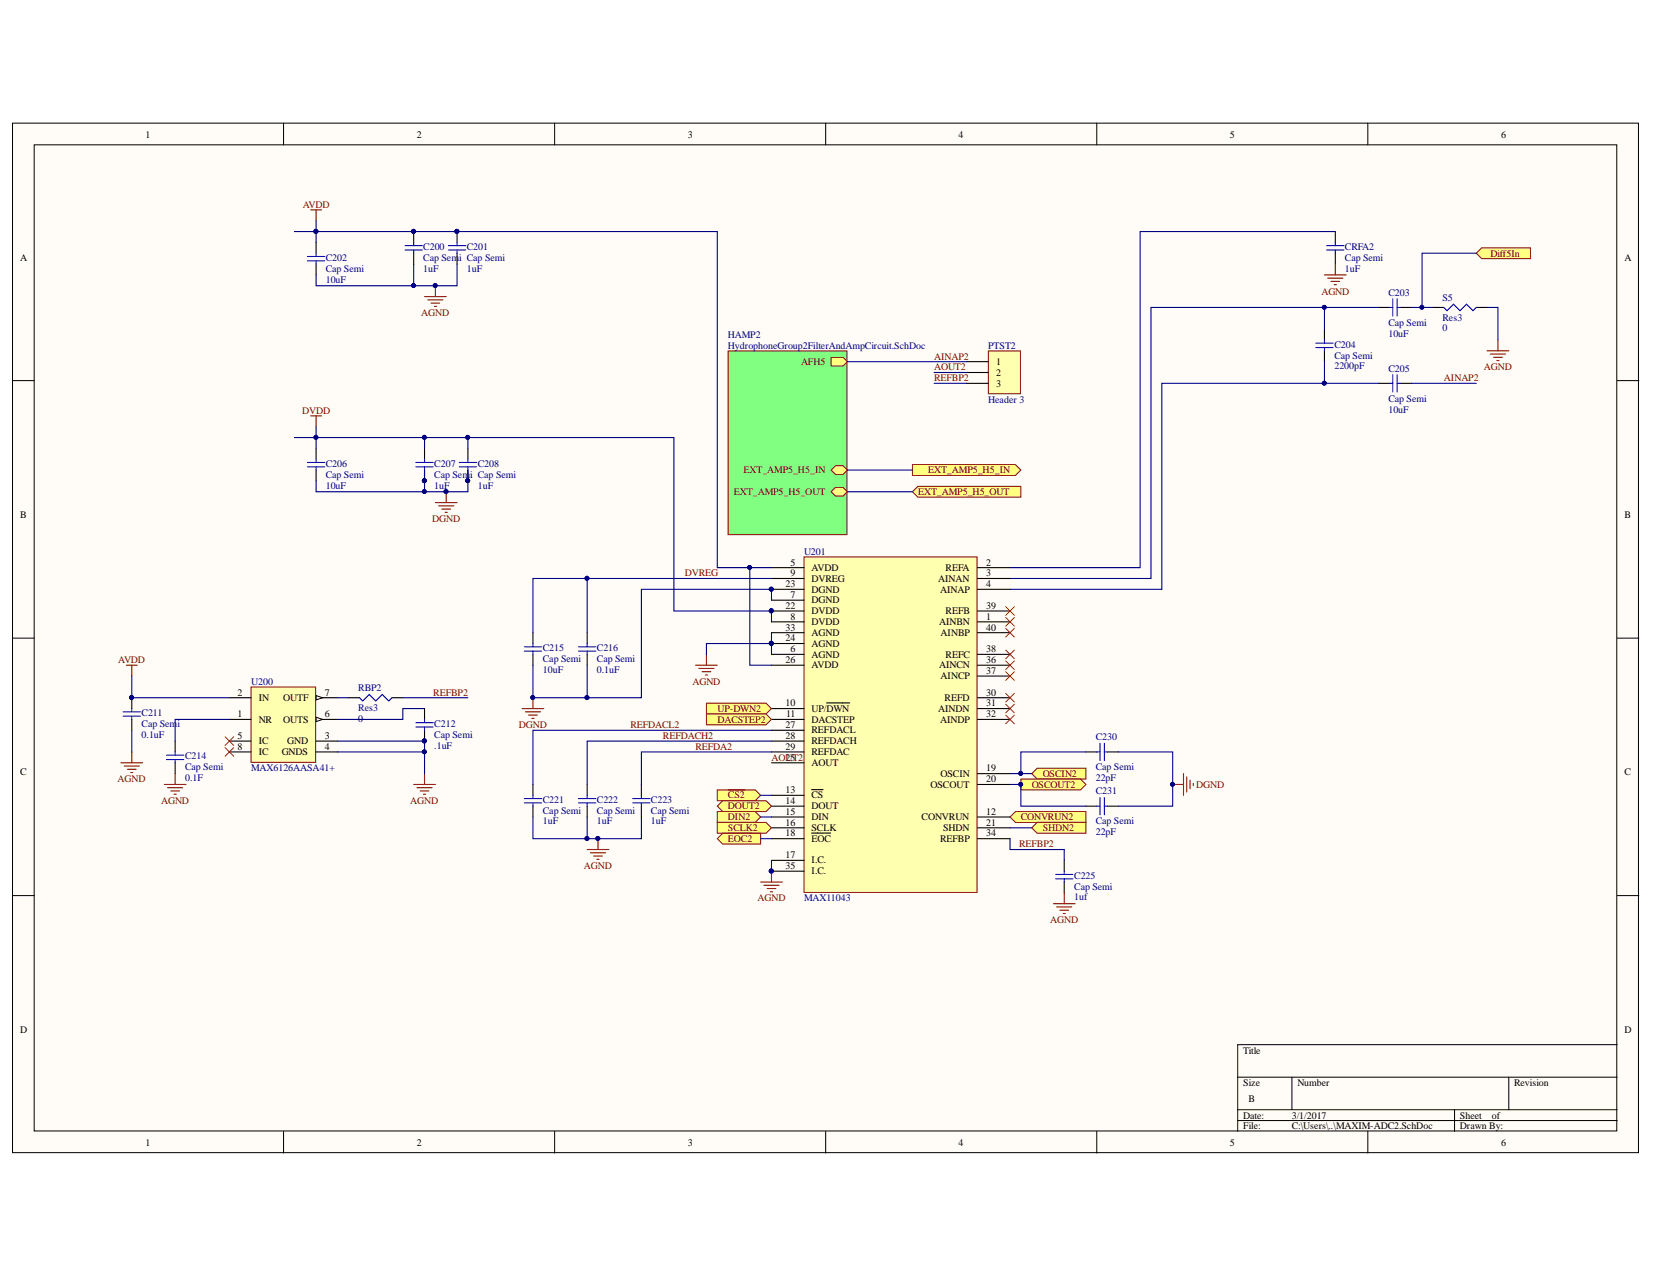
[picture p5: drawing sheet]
<svg xmlns="http://www.w3.org/2000/svg" width="279mm" height="216mm" viewBox="0 0 279 216" stroke-linecap="round" stroke-linejoin="round" font-family="sans-serif">
<defs><g id="words">
<g font-size="1.7">
<text x="24.6" y="23.2">1</text>
<text x="70.4" y="23.2">2</text>
<text x="116.3" y="23.2">3</text>
<text x="162" y="23.2">4</text>
<text x="207.9" y="23.2">5</text>
<text x="253.7" y="23.2">6</text>
<text x="3.4" y="44">A</text>
<text x="274.6" y="44">A</text>
<text x="168.4" y="61.7">1</text>
<text x="168.4" y="63.5">2</text>
<text x="168.4" y="65.3">3</text>
<text x="3.4" y="87.5">B</text>
<text x="274.6" y="87.5">B</text>
<text x="133.6" y="95.6">5</text>
<text x="166.7" y="95.6">2</text>
<text x="132.8" y="99.2">23</text>
<text x="133.6" y="101.1">7</text>
<text x="133.6" y="97.4">9</text>
<text x="137.2" y="96.4">AVDD</text>
<text x="137.2" y="101.9">DGND</text>
<text x="137.2" y="100.1">DGND</text>
<text x="137.2" y="98.3">DVREG</text>
<text x="158.6" y="98.3">AINAN</text>
<text x="158.9" y="100.1">AINAP</text>
<text x="159.8" y="96.4">REFA</text>
<text x="166.7" y="99.2">4</text>
<text x="166.7" y="97.4">3</text>
<text x="132.8" y="106.6">33</text>
<text x="132.8" y="102.8">22</text>
<text x="133.6" y="104.7">8</text>
<text x="137.2" y="107.4">AGND</text>
<text x="137.2" y="105.6">DVDD</text>
<text x="137.2" y="103.8">DVDD</text>
<text x="158.7" y="105.6">AINBN</text>
<text x="159" y="107.4">AINBP</text>
<text x="159.8" y="103.8">REFB</text>
<text x="166.7" y="102.8">39</text>
<text x="166.7" y="104.7">1</text>
<text x="166.7" y="106.6">40</text>
<text x="132.8" y="112.1">26</text>
<text x="132.8" y="108.3">24</text>
<text x="133.6" y="110.2">6</text>
<text x="137.2" y="112.9">AVDD</text>
<text x="137.2" y="111.1">AGND</text>
<text x="137.2" y="109.3">AGND</text>
<text x="158.7" y="112.9">AINCN</text>
<text x="159.8" y="111.1">REFC</text>
<text x="166.7" y="110.2">38</text>
<text x="166.7" y="112.1">36</text>
<text x="166.7" y="113.8">37</text>
<text x="40.2" y="117.5">2</text>
<text x="43.7" y="118.4">IN</text>
<text x="47.9" y="118.4">OUTF</text>
<text x="54.9" y="117.5">7</text>
<text x="132.8" y="119.3">10</text>
<text x="159" y="114.8">AINCP</text>
<text x="159.7" y="118.4">REFD</text>
<text x="166.7" y="117.5">30</text>
<text x="166.7" y="119.3">31</text>
<text x="40.2" y="121.2">1</text>
<text x="40.2" y="124.8">5</text>
<text x="43.7" y="122.1">NR</text>
<text x="43.7" y="125.7">IC</text>
<text x="47.9" y="122.1">OUTS</text>
<text x="48.5" y="125.7">GND</text>
<text x="54.9" y="124.8">3</text>
<text x="54.9" y="121.2">6</text>
<text x="132.8" y="124.8">28</text>
<text x="132.8" y="123">27</text>
<text x="132.9" y="121.2">11</text>
<text x="137.2" y="125.7">REFDACH</text>
<text x="137.2" y="123.9">REFDACL</text>
<text x="137.2" y="122.1">DACSTEP</text>
<text x="137.2" y="120.3">UP/DWN</text>
<text x="158.6" y="120.3">AINDN</text>
<text x="158.9" y="122.1">AINDP</text>
<text x="166.7" y="121.2">32</text>
<text x="3.4" y="131">C</text>
<text x="40.2" y="126.7">8</text>
<text x="43.7" y="127.6">IC</text>
<text x="47.6" y="127.6">GNDS</text>
<text x="54.9" y="126.7">4</text>
<text x="132.8" y="126.7">29</text>
<text x="132.8" y="128.5">25</text>
<text x="137.2" y="127.6">REFDAC</text>
<text x="137.2" y="129.4">AOUT</text>
<text x="159" y="131.2">OSCIN</text>
<text x="166.7" y="130.3">19</text>
<text x="274.6" y="131">C</text>
<text x="132.8" y="137.7">15</text>
<text x="132.8" y="135.8">14</text>
<text x="132.8" y="134">13</text>
<text x="137.2" y="136.7">DOUT</text>
<text x="137.2" y="134.9">CS</text>
<text x="157.3" y="133.1">OSCOUT</text>
<text x="166.7" y="137.7">12</text>
<text x="166.7" y="132.2">20</text>
<text x="132.8" y="139.5">16</text>
<text x="132.8" y="141.3">18</text>
<text x="137.2" y="140.4">SCLK</text>
<text x="137.2" y="138.6">DIN</text>
<text x="137.2" y="142.2">EOC</text>
<text x="155.8" y="138.6">CONVRUN</text>
<text x="158.9" y="142.2">REFBP</text>
<text x="159.4" y="140.4">SHDN</text>
<text x="166.7" y="139.5">21</text>
<text x="166.7" y="141.3">34</text>
<text x="132.8" y="146.8">35</text>
<text x="132.8" y="145">17</text>
<text x="137.2" y="147.7">I.C.</text>
<text x="137.2" y="145.9">I.C.</text>
<text x="3.4" y="174.5">D</text>
<text x="210.2" y="178">Title</text>
<text x="274.6" y="174.5">D</text>
<text x="210.2" y="183.5">Size</text>
<text x="219.3" y="183.5">Number</text>
<text x="255.9" y="183.5">Revision</text>
<text x="210.2" y="189">Date:</text>
<text x="210.2" y="190.7">File:</text>
<text x="211" y="186.2">B</text>
<text x="218.4" y="189">3/1/2017</text>
<text x="218.4" y="190.7">C:\Users\..\MAXIM-ADC2.SchDoc</text>
<text x="246.8" y="189">Sheet</text>
<text x="246.8" y="190.7">Drawn By:</text>
<text x="252.2" y="189">of</text>
<text x="24.6" y="193.5">1</text>
<text x="70.4" y="193.5">2</text>
<text x="116.3" y="193.5">3</text>
<text x="162" y="193.5">4</text>
<text x="207.9" y="193.5">5</text>
<text x="253.7" y="193.5">6</text>
</g>
<g font-size="1.7" fill="#800000">
<text x="51.2" y="35.1">AVDD</text>
<text x="251.9" y="43.3">Diff5In</text>
<text x="71.2" y="53.4">AGND</text>
<text x="223.3" y="49.8">AGND</text>
<text x="135.4" y="61.7">AFH5</text>
<text x="157.9" y="60.8">AINAP2</text>
<text x="157.9" y="62.5">AOUT2</text>
<text x="157.9" y="64.4">REFBP2</text>
<text x="244.1" y="64.4">AINAP2</text>
<text x="250.8" y="62.5">AGND</text>
<text x="51.1" y="69.9">DVDD</text>
<text x="124.1" y="83.7">EXT_AMP5_H5_OUT</text>
<text x="125.7" y="79.9">EXT_AMP5_H5_IN</text>
<text x="155.2" y="83.7">EXT_AMP5_H5_OUT</text>
<text x="156.9" y="79.9">EXT_AMP5_H5_IN</text>
<text x="73.1" y="88.2">DGND</text>
<text x="115.8" y="97.4">DVREG</text>
<text x="20" y="112.1">AVDD</text>
<text x="73.2" y="117.5">REFBP2</text>
<text x="117" y="115.7">AGND</text>
<text x="87.7" y="123">DGND</text>
<text x="106.6" y="123">REFDACL2</text>
<text x="112.1" y="124.8">REFDACH2</text>
<text x="121.3" y="120.3">UP-DWN2</text>
<text x="121.3" y="122.1">DACSTEP2</text>
<text x="117.6" y="126.7">REFDA2</text>
<text x="130.4" y="128.5">AOUT2</text>
<text x="176.2" y="131.2">OSCIN2</text>
<text x="19.9" y="132.2">AGND</text>
<text x="27.2" y="135.8">AGND</text>
<text x="69.3" y="135.8">AGND</text>
<text x="123" y="134.9">CS2</text>
<text x="123" y="136.7">DOUT2</text>
<text x="174.4" y="133.1">OSCOUT2</text>
<text x="202.2" y="133.1">DGND</text>
<text x="123" y="138.6">DIN2</text>
<text x="123" y="140.4">SCLK2</text>
<text x="123" y="142.2">EOC2</text>
<text x="172.3" y="143.2">REFBP2</text>
<text x="172.5" y="138.6">CONVRUN2</text>
<text x="176.2" y="140.4">SHDN2</text>
<text x="98.7" y="146.8">AGND</text>
<text x="128" y="152.3">AGND</text>
<text x="177.5" y="156">AGND</text>
</g>
<g font-size="1.7" fill="#000080">
<text x="55.1" y="47.7">10uF</text>
<text x="55.1" y="44.1">C202</text>
<text x="55.1" y="45.9">Cap Semi</text>
<text x="71.5" y="45.9">1uF</text>
<text x="71.5" y="42.2">C200</text>
<text x="71.5" y="44.1">Cap Semi Cap Semi</text>
<text x="78.9" y="45.9">1uF</text>
<text x="78.9" y="42.2">C201</text>
<text x="227.3" y="45.9">1uF</text>
<text x="227.3" y="42.2">CRFA2</text>
<text x="227.3" y="44.1">Cap Semi</text>
<text x="234.7" y="49.9">C203</text>
<text x="243.8" y="50.9">S5</text>
<text x="123" y="57">HAMP2</text>
<text x="123" y="58.9">HydrophoneGroup2FilterAndAmpCircuit.SchDoc</text>
<text x="167" y="58.9">PTST2</text>
<text x="225.5" y="58.7">C204</text>
<text x="234.7" y="56.9">10uF</text>
<text x="234.7" y="55.1">Cap Semi</text>
<text x="243.8" y="55.9">0</text>
<text x="243.8" y="54.2">Res3</text>
<text x="225.5" y="62.4">2200pF</text>
<text x="225.5" y="60.6">Cap Semi</text>
<text x="234.7" y="62.8">C205</text>
<text x="167" y="68">Header 3</text>
<text x="234.7" y="69.7">10uF</text>
<text x="234.7" y="67.9">Cap Semi</text>
<text x="55.1" y="82.6">10uF</text>
<text x="55.1" y="78.8">C206</text>
<text x="55.1" y="80.7">Cap Semi</text>
<text x="73.4" y="82.6">1uF</text>
<text x="73.4" y="78.8">C207</text>
<text x="73.4" y="80.7">Cap Semi Cap Semi</text>
<text x="80.8" y="82.6">1uF</text>
<text x="80.8" y="78.8">C208</text>
<text x="135.9" y="93.7">U201</text>
<text x="91.8" y="113.7">10uF</text>
<text x="91.8" y="110">C215</text>
<text x="91.8" y="111.8">Cap Semi</text>
<text x="100.9" y="113.7">0.1uF</text>
<text x="100.9" y="110">C216</text>
<text x="100.9" y="111.8">Cap Semi</text>
<text x="42.5" y="115.7">U200</text>
<text x="60.6" y="116.8">RBP2</text>
<text x="23.9" y="124.6">0.1uF</text>
<text x="23.9" y="121">C211</text>
<text x="23.9" y="122.8">Cap Sem</text>
<text x="30" y="122.8">i</text>
<text x="60.6" y="121.9">0</text>
<text x="60.6" y="120.1">Res3</text>
<text x="73.4" y="122.8">C212</text>
<text x="73.4" y="124.6">Cap Semi</text>
<text x="185.2" y="125">C230</text>
<text x="31.3" y="128.3">C214</text>
<text x="31.3" y="130.1">Cap Semi</text>
<text x="42.5" y="130.3">MAX6126AASA41+</text>
<text x="73.4" y="126.5">.1uF</text>
<text x="185.2" y="130.1">Cap Semi</text>
<text x="31.3" y="132">0.1F</text>
<text x="91.8" y="135.6">C221</text>
<text x="91.8" y="137.5">Cap Semi</text>
<text x="100.9" y="135.6">C222</text>
<text x="100.9" y="137.5">Cap Semi</text>
<text x="110" y="135.6">C223</text>
<text x="110" y="137.5">Cap Semi</text>
<text x="185.2" y="134.2">C231</text>
<text x="185.2" y="132">22pF</text>
<text x="91.8" y="139.3">1uF</text>
<text x="100.9" y="139.3">1uF</text>
<text x="110" y="139.3">1uF</text>
<text x="185.2" y="141.1">22pF</text>
<text x="185.2" y="139.3">Cap Semi</text>
<text x="181.6" y="148.5">C225</text>
<text x="135.9" y="152.3">MAX11043</text>
<text x="181.6" y="152.1">1uf</text>
<text x="181.6" y="150.3">Cap Semi</text>
</g>
</g></defs>
<g fill="#fffcf8" stroke="#000" stroke-width=".17">
<path d="M2.1 20.8h274.8v173.9h-274.8z"/>
<path d="M5.8 24.5h267.5v166.6h-267.5z"/>
</g>
<g fill="none" stroke="#000" stroke-width=".17">
<path d="M47.9 20.8v3.7M93.7 20.8v3.7M139.6 20.8v3.7M185.4 20.8v3.7M231.2 20.8v3.7M2.1 64.3h3.7M273.3 64.3h3.7M2.1 107.8h3.7M273.3 107.8h3.7M2.1 151.3h3.7M273.3 151.3h3.7M273.3 176.5h-64.1v14.6"/>
<path d="M47.9 191.1v3.7M93.7 191.1v3.7M139.6 191.1v3.7M185.4 191.1v3.7M209.2 182h64.1M209.2 187.5h64.1M209.2 189.3h64.1M218.4 182v5.5M231.2 191.1v3.7M245.9 187.5v3.6M255 182v5.5"/>
</g>
<path d="M135.9 94.1h29.2v56.7h-29.2z" fill="#ffffb0" stroke="#800000" stroke-width=".17"/>
<g fill="none" stroke="#000" stroke-width=".18">
<path d="M69.9 39.1v1.8M77.3 39.1v1.8M53.4 40.9v1.9M53.4 44.6v1.8M69.9 42.8v1.8M77.3 42.8v1.8M53.4 75.7v1.9M53.4 79.4v1.8M71.8 75.7v1.9M71.8 79.4v1.8M79.1 75.7v1.9M79.1 79.4v1.8"/>
<path d="M130.4 95.9h5.5M130.4 99.6h5.5M130.4 97.7h5.5M165.2 95.9h5.5M165.2 99.6h5.5M165.2 97.7h5.5M90.1 106.9v1.8M90.1 110.5v1.9M99.2 106.9v1.8M99.2 110.5v1.9M130.4 112.4h5.5M130.4 110.5h5.5"/>
<path d="M130.4 108.7h5.5M130.4 106.9h5.5M130.4 105.1h5.5M130.4 103.2h5.5M130.4 101.4h5.5M130.4 119.7h5.5M139.7 118.8h1.1M140.9 118.8h2.7M165.2 112.4h5.5M165.2 110.5h5.5M165.2 106.9h5.5M165.2 105.1h5.5"/>
<path d="M165.2 103.2h5.5M165.2 119.7h5.5M165.2 114.2h5.5M165.2 117.9h5.5M90.1 132.5v1.9M90.1 136.2v1.8M99.2 132.5v1.9M99.2 136.2v1.8M108.4 132.5v1.9M108.4 136.2v1.8M130.4 125.2h5.5M130.4 123.4h5.5"/>
<path d="M130.4 138h5.5M130.4 121.5h5.5M130.4 127h5.5M130.4 139.9h5.5M130.4 136.2h5.5M130.4 134.4h5.5M130.4 128.9h5.5M137.2 133.4h1M138.3 133.4h.8M165.2 138h5.5M165.2 121.5h5.5M165.2 139.9h5.5"/>
<path d="M165.2 130.7h5.5M165.2 132.5h5.5M130.4 141.7h5.5M130.4 147.2h5.5M130.4 145.3h5.5M137.2 140.7h2.1M139.4 140.7h1M165.2 141.7h5.5M179.9 145.3v1.9M179.9 149v1.8"/>
</g>
<g fill="#000080" stroke="#000080" stroke-width=".17">
<circle cx="130.4" cy="108.7" r=".33"/>
<circle cx="130.4" cy="103.2" r=".33"/>
<circle cx="130.4" cy="99.5" r=".33"/>
<circle cx="130.4" cy="147.2" r=".33"/>
<circle cx="90" cy="117.8" r=".33"/>
<circle cx="101" cy="141.6" r=".33"/>
<circle cx="69.9" cy="39.1" r=".33"/>
<circle cx="73.6" cy="48.2" r=".33"/>
<circle cx="71.7" cy="81.2" r=".33"/>
<circle cx="75.4" cy="83" r=".33"/>
<circle cx="77.2" cy="39.1" r=".33"/>
<circle cx="79" cy="81.2" r=".33"/>
</g>
<g fill="none" stroke="#800000" stroke-width=".18">
<path d="M52.5 35.5h1.8M53.4 35.5v1.8M71.8 50.1h3.6M72.3 50.7h2.6M72.9 51.2h1.4M73.4 51.8h.4M73.6 48.3v1.8M52.5 70.3h1.8M53.4 70.3v1.8M73.6 84.9h3.7M74.1 85.5h2.6M74.7 86h1.5"/>
<path d="M75.2 86.6h.4M75.4 83.1v1.8M88.2 119.7h3.7M90.1 117.9v1.8M117.6 112.4h3.6M118.1 112.9h2.6M118.7 113.5h1.4M119.2 114h.4M119.4 110.5v1.9M88.8 120.3h2.6M89.3 120.8h1.5M89.9 121.4h.4"/>
<path d="M99.2 143.5h3.7M99.8 144.1h2.6M100.3 144.6h1.5M100.9 145.2h.4M101.1 141.7v1.8M128.6 149h3.6M129.1 149.6h2.6M129.7 150.1h1.4M130.2 150.7h.4M130.4 147.2v1.8M178.1 152.7h3.6M178.6 153.2h2.6"/>
<path d="M179.2 153.8h1.4M179.7 154.3h.4M179.9 150.8v1.9"/>
</g>
<g fill="none" stroke="#00f" stroke-width=".18">
<path d="M52 44.1h2.9M52 43.3h2.9M53.4 42.8v.5M53.4 44.1v.5M68.5 42.2h2.9M68.5 41.5h2.9M69.9 40.9v.6M69.9 42.2v.6M75.8 42.2h2.9M75.8 41.5h2.9M77.3 40.9v.6M77.3 42.2v.6"/>
<path d="M52 78.9h2.9M52 78.1h2.9M53.4 77.6v.5M53.4 78.9v.5M70.3 78.9h2.9M70.3 78.1h2.9M71.8 77.6v.5M71.8 78.9v.5M77.6 78.9h3M77.6 78.1h3M79.1 77.6v.5M79.1 78.9v.5"/>
<path d="M88.6 110h2.9M88.6 109.3h2.9M90.1 108.7v.6M90.1 110v.5M97.8 110h2.9M97.8 109.3h2.9M99.2 108.7v.6M99.2 110v.5M88.6 134.9h2.9M88.6 135.6h2.9M90.1 134.4v.5M90.1 135.6v.6"/>
<path d="M97.8 134.9h2.9M97.8 135.6h2.9M99.2 134.4v.5M99.2 135.6v.6M106.9 134.9h3M106.9 135.6h3M108.4 134.4v.5M108.4 135.6v.6M178.4 148.5h2.9M178.4 147.7h2.9M179.9 147.2v.5M179.9 148.5v.5"/>
</g>
<g fill="#ffff80" stroke="#800000" stroke-width=".17">
<path d="M174.4 130.7l.9-.9h8.2v1.8h-8.2z" fill-rule="evenodd"/>
<path d="M172.6 131.6h10l.9 .9-.9 .9h-10z" fill-rule="evenodd"/>
</g>
<circle cx="172.5" cy="132.5" r=".32" fill="#000080" stroke="#000080" stroke-width=".17"/>
<g fill="#ffff80" stroke="#800000" stroke-width=".17">
<path d="M119.4 118.8h10.1l.9 .9-.9 .9h-10.1z" fill-rule="evenodd"/>
<path d="M119.4 120.6h10.1l.9 .9-.9 1h-10.1z" fill-rule="evenodd"/>
<path d="M121.2 133.4h6.5l.9 1-.9 .9h-6.5z" fill-rule="evenodd"/>
</g>
<path d="M123.1 133.4h1M124.2 133.4h.8M125.1 133.4h.8" fill="none" stroke="#800000" stroke-width=".18"/>
<g fill="#ffff80" stroke="#800000" stroke-width=".17">
<path d="M121.2 136.2l1-.9h7.3l.9 .9-.9 .9h-7.3z" fill-rule="evenodd"/>
<path d="M121.2 137.1h6.5l.9 .9-.9 .9h-6.5z" fill-rule="evenodd"/>
<path d="M121.2 138.9h8.3l.9 1-.9 .9h-8.3z" fill-rule="evenodd"/>
<path d="M121.2 141.7l1-.9h6.4v1.8h-6.4z" fill-rule="evenodd"/>
</g>
<path d="M123.1 140.8h2.1M125.3 140.8h1M126.4 140.8h.7" fill="none" stroke="#800000" stroke-width=".18"/>
<g fill="#ffff80" stroke="#800000" stroke-width=".17">
<path d="M170.7 138l.9-.9h11.9v1.8h-11.9z" fill-rule="evenodd"/>
<path d="M174.4 139.9l.9-1h8.2v1.9h-8.2z" fill-rule="evenodd"/>
</g>
<path d="M42.4 116.1h11v12.7h-11z" fill="#ffffb0" stroke="#800000" stroke-width=".17"/>
<path d="M38.8 117.9h3.6M38.8 121.5h3.6M38.8 125.2h3.6M38.8 127h3.6M53.4 121.5h3.7M53.4 125.2h3.7M53.4 127h3.7" fill="none" stroke="#000" stroke-width=".18"/>
<path d="M53.4 121.2l1.1 .3-1.1 .4z" fill="#fffcf8"/>
<path d="M53.4 121.2l1.1 .3-1.1 .4z" fill="none" stroke="#000" stroke-width=".17"/>
<path d="M53.4 117.9h3.7" fill="none" stroke="#000" stroke-width=".18"/>
<path d="M53.4 117.5l1.1 .4-1.1 .3z" fill="#fffcf8"/>
<path d="M53.4 117.5l1.1 .4-1.1 .3z" fill="none" stroke="#000" stroke-width=".17"/>
<g fill="none" stroke="#800000" stroke-width=".18">
<path d="M223.9 46.4h3.6M224.4 47h2.6M225 47.5h1.4M225.5 48.1h.4M225.7 44.6v1.8M251.4 59.3h3.6M251.9 59.8h2.6M253.2 57.4v1.9M252.5 60.4h1.4M253 60.9h.4M21.4 112.4h1.8M22.3 112.4v1.8"/>
<path d="M20.4 128.9h3.7M21 129.4h2.6M21.5 130h1.5M22.1 130.5h.4M22.3 127v1.9M27.8 132.5h3.6M28.3 133.1h2.6M28.9 133.6h1.4M29.4 134.2h.4M29.6 130.7v1.8M69.9 132.5h3.7M70.5 133.1h2.5"/>
<path d="M71 133.6h1.5M71.6 134.2h.3M71.8 130.7v1.8"/>
</g>
<g fill="none" stroke="#000" stroke-width=".18">
<path d="M225.7 39.1v1.8M223.9 55.6v1.8M223.9 59.3v1.8M225.7 42.8v1.8M233 51.9h1.9M236.7 51.9h1.8M233 64.8h1.9M236.7 64.8h1.8M22.3 117.9v1.8M71.8 119.7v1.8M22.3 121.5v1.9M29.6 125.2v1.8"/>
<path d="M29.6 128.9v1.8M71.8 123.4v1.8"/>
</g>
<g fill="#000080" stroke="#000080" stroke-width=".17">
<circle cx="22.2" cy="117.8" r=".33"/>
<circle cx="71.7" cy="125.2" r=".33"/>
</g>
<g fill="none" stroke="#00f" stroke-width=".18">
<path d="M222.4 58h2.9M222.4 58.7h2.9M223.9 57.4v.6M223.9 58.7v.6M224.2 41.5h3M224.2 42.2h3M225.7 40.9v.6M225.7 42.2v.6M234.9 51.9h.5M235.4 50.5v2.9M236.1 50.5v2.9M236.1 51.9h.6"/>
<path d="M234.9 64.8h.5M235.4 63.3v2.9M236.1 63.3v2.9M236.1 64.8h.6M22.3 119.7v.6M20.8 121h2.9M20.8 120.3h2.9M22.3 121v.5M28.1 128.3h3M28.1 127.6h3M29.6 127v.6M29.6 128.3v.6"/>
<path d="M70.3 122.8h2.9M70.3 122.1h2.9M71.8 121.5v.6M71.8 122.8v.6"/>
</g>
<path d="M38 124.5l1.5 1.4M38 126.3l1.5 1.5M39.5 124.5l-1.5 1.4M39.5 126.3l-1.5 1.5" fill="none" stroke="#f00" stroke-width=".17"/>
<path d="M167.1 59.3h5.4v7.2h-5.4z" fill="#ffffb0" stroke="#800000" stroke-width=".17"/>
<path d="M163.4 61.1h3.7M163.4 62.9h3.7M163.4 64.8h3.7" fill="none" stroke="#000" stroke-width=".18"/>
<path d="M123.1 59.3h20.1v31h-20.1z" fill="#80ff80" stroke="#800000" stroke-width=".17"/>
<path d="M140.5 60.4h2l.7 .7-.7 .7h-2z" fill-rule="evenodd" fill="#ffff80"/>
<path d="M140.5 60.4h2l.7 .7-.7 .7h-2z" fill="none" stroke="#800000" stroke-width=".17"/>
<path d="M140.5 79.4l.7-.7h1.3l.7 .7-.7 .7h-1.3z" fill-rule="evenodd" fill="#ffff80"/>
<path d="M140.5 79.4l.7-.7h1.3l.7 .7-.7 .7h-1.3z" fill="none" stroke="#800000" stroke-width=".17"/>
<path d="M140.5 83.1l.7-.8h1.3l.7 .8-.7 .7h-1.3z" fill-rule="evenodd" fill="#ffff80"/>
<path d="M140.5 83.1l.7-.8h1.3l.7 .8-.7 .7h-1.3z" fill="none" stroke="#800000" stroke-width=".17"/>
<g fill="none" stroke="#f00" stroke-width=".17">
<path d="M170 102.5l1.5 1.5M170 104.3l1.5 1.5M170 106.2l1.5 1.4M170 109.8l1.5 1.5M170 111.6l1.5 1.5M170 113.5l1.5 1.4M170 117.1l1.5 1.5M170 119l1.5 1.4M171.5 102.5l-1.5 1.5M171.5 104.3l-1.5 1.5M171.5 106.2l-1.5 1.4M171.5 109.8l-1.5 1.5"/>
<path d="M171.5 111.6l-1.5 1.5M171.5 113.5l-1.5 1.4M171.5 117.1l-1.5 1.5M171.5 119l-1.5 1.4M170 120.8l1.5 1.5M171.5 120.8l-1.5 1.5"/>
</g>
<path d="M242.2 51.9h1.8M249.5 51.9h1.9M58.9 117.9h1.9M66.3 117.9h1.8" fill="none" stroke="#000" stroke-width=".18"/>
<path d="M244 51.9l.6 .6 1.1-1.1 1.1 1.1 1.1-1.1 1.1 1.1 .5-.6M60.8 117.9l.5 .5 1.1-1.1 1.1 1.1 1.1-1.1 1.1 1.1 .6-.5" fill="none" stroke="#00f" stroke-width=".18"/>
<g fill="#ffff80" stroke="#800000" stroke-width=".17">
<path d="M249.5 42.8l.9-.9h8.3v1.8h-8.3z" fill-rule="evenodd"/>
<path d="M154.2 78.5h17.4l1 .9-1 .9h-17.4z" fill-rule="evenodd"/>
<path d="M154.2 83.1l.9-.9h17.5v1.8h-17.5z" fill-rule="evenodd"/>
</g>
<path d="M183.5 136.2h1.9M183.5 127h1.9M187.2 136.2h1.8M187.2 127h1.8" fill="none" stroke="#000" stroke-width=".18"/>
<path d="M185.4 136.2h.5M185.4 127h.5M185.9 125.6v2.9M185.9 134.7v3M186.7 125.6v2.9M186.7 134.7v3M186.7 136.2h.5M186.7 127h.5" fill="none" stroke="#00f" stroke-width=".18"/>
<path d="M198.2 132.5h1.8M200 130.7v3.7M200.6 131.2v2.6M201.1 131.8v1.5M201.7 132.3v.4" fill="none" stroke="#800000" stroke-width=".18"/>
<g fill="#000080" stroke="#000080" stroke-width=".17">
<circle cx="198.2" cy="132.5" r=".33"/>
<circle cx="130.4" cy="147.2" r=".33"/>
<circle cx="130.4" cy="108.7" r=".33"/>
<circle cx="71.7" cy="83" r=".33"/>
<circle cx="71.7" cy="73.9" r=".33"/>
<circle cx="71.7" cy="81.2" r=".33"/>
<circle cx="75.4" cy="83" r=".33"/>
<circle cx="79" cy="81.2" r=".33"/>
<circle cx="53.4" cy="39.1" r=".33"/>
<circle cx="22.2" cy="117.8" r=".33"/>
<circle cx="71.7" cy="127" r=".33"/>
<circle cx="71.7" cy="125.2" r=".33"/>
<circle cx="223.8" cy="51.9" r=".33"/>
<circle cx="223.8" cy="64.7" r=".33"/>
<circle cx="99.2" cy="117.8" r=".33"/>
<circle cx="99.2" cy="97.7" r=".33"/>
<circle cx="172.5" cy="130.7" r=".33"/>
<circle cx="99.2" cy="141.6" r=".33"/>
<circle cx="101" cy="141.6" r=".33"/>
<circle cx="90" cy="117.8" r=".33"/>
<circle cx="130.4" cy="99.5" r=".33"/>
<circle cx="126.7" cy="95.9" r=".33"/>
<circle cx="79" cy="73.9" r=".33"/>
<circle cx="77.2" cy="39.1" r=".33"/>
<circle cx="69.9" cy="39.1" r=".33"/>
<circle cx="53.4" cy="73.9" r=".33"/>
<circle cx="130.4" cy="103.2" r=".33"/>
<circle cx="69.9" cy="48.2" r=".33"/>
<circle cx="73.6" cy="48.2" r=".33"/>
<circle cx="240.3" cy="51.9" r=".32"/>
<circle cx="172.5" cy="132.5" r=".32"/>
</g>
<g fill="none" stroke="#000080" stroke-width=".18">
<path d="M49.8 39.1h3.6v1.8M53.4 37.3v1.8h67.8v56.8h5.5M225.7 39.1h-33v56.8h-22M69.9 44.6v3.7M77.3 44.6v3.7h-23.9v-1.9M223.9 51.9v3.7M233 51.9h-38.5v45.8h-23.8M238.5 51.9h3.7M249.5 42.8h-9.1v9.1M251.4 51.9h1.8v5.5M49.8 73.9h3.6v1.8M53.4 72.1v1.8h60.5v29.3h16.5v1.9"/>
<path d="M71.8 79.4v3.7h7.3v-3.7M71.8 73.9v1.8M79.1 73.9v1.8M143.2 61.1h20.2M143.2 79.4h11M157.9 64.8h5.5M157.9 62.9h5.5M223.9 61.1v3.7M233 64.8h-36.6v34.8h-25.7M238.5 64.8h11M53.4 81.2v1.9h18.4M99.2 97.7v9.2"/>
<path d="M130.4 97.7h-40.3v9.2M130.4 95.9h-3.7v16.5h3.7M143.2 83.1h11M22.3 114.2v3.7h16.5M57.1 117.9h1.8M68.1 117.9h11M71.8 119.7h-3.7v1.8h-11M99.2 112.4v5.5M130.4 108.7h-11v1.8M130.4 101.4v-1.8h-22v18.3h-18.3v-5.5M130.4 106.9v3.6M22.3 123.4v3.6"/>
<path d="M38.8 121.5h-9.2v3.7M57.1 125.2h14.7v1.8h-14.7M71.8 127v3.7M90.1 138v3.7h18.3v-3.7M99.2 138v3.7M128.6 134.4h1.8M128.6 138h1.8M130.4 123.4h-40.3v9.1M130.4 125.2h-31.2v7.3M130.4 127h-22v5.5M170.7 130.7h3.7M170.7 132.5h1.9v3.7h10.9"/>
<path d="M170.7 139.9h3.7M183.5 127h-10.9v3.7M189 127h9.2v9.2h-9.2M128.6 141.7h1.8M130.4 145.3v1.9M170.7 141.7v1.8h9.2v1.8"/>
</g>
<use href="#words"/>
</svg>
